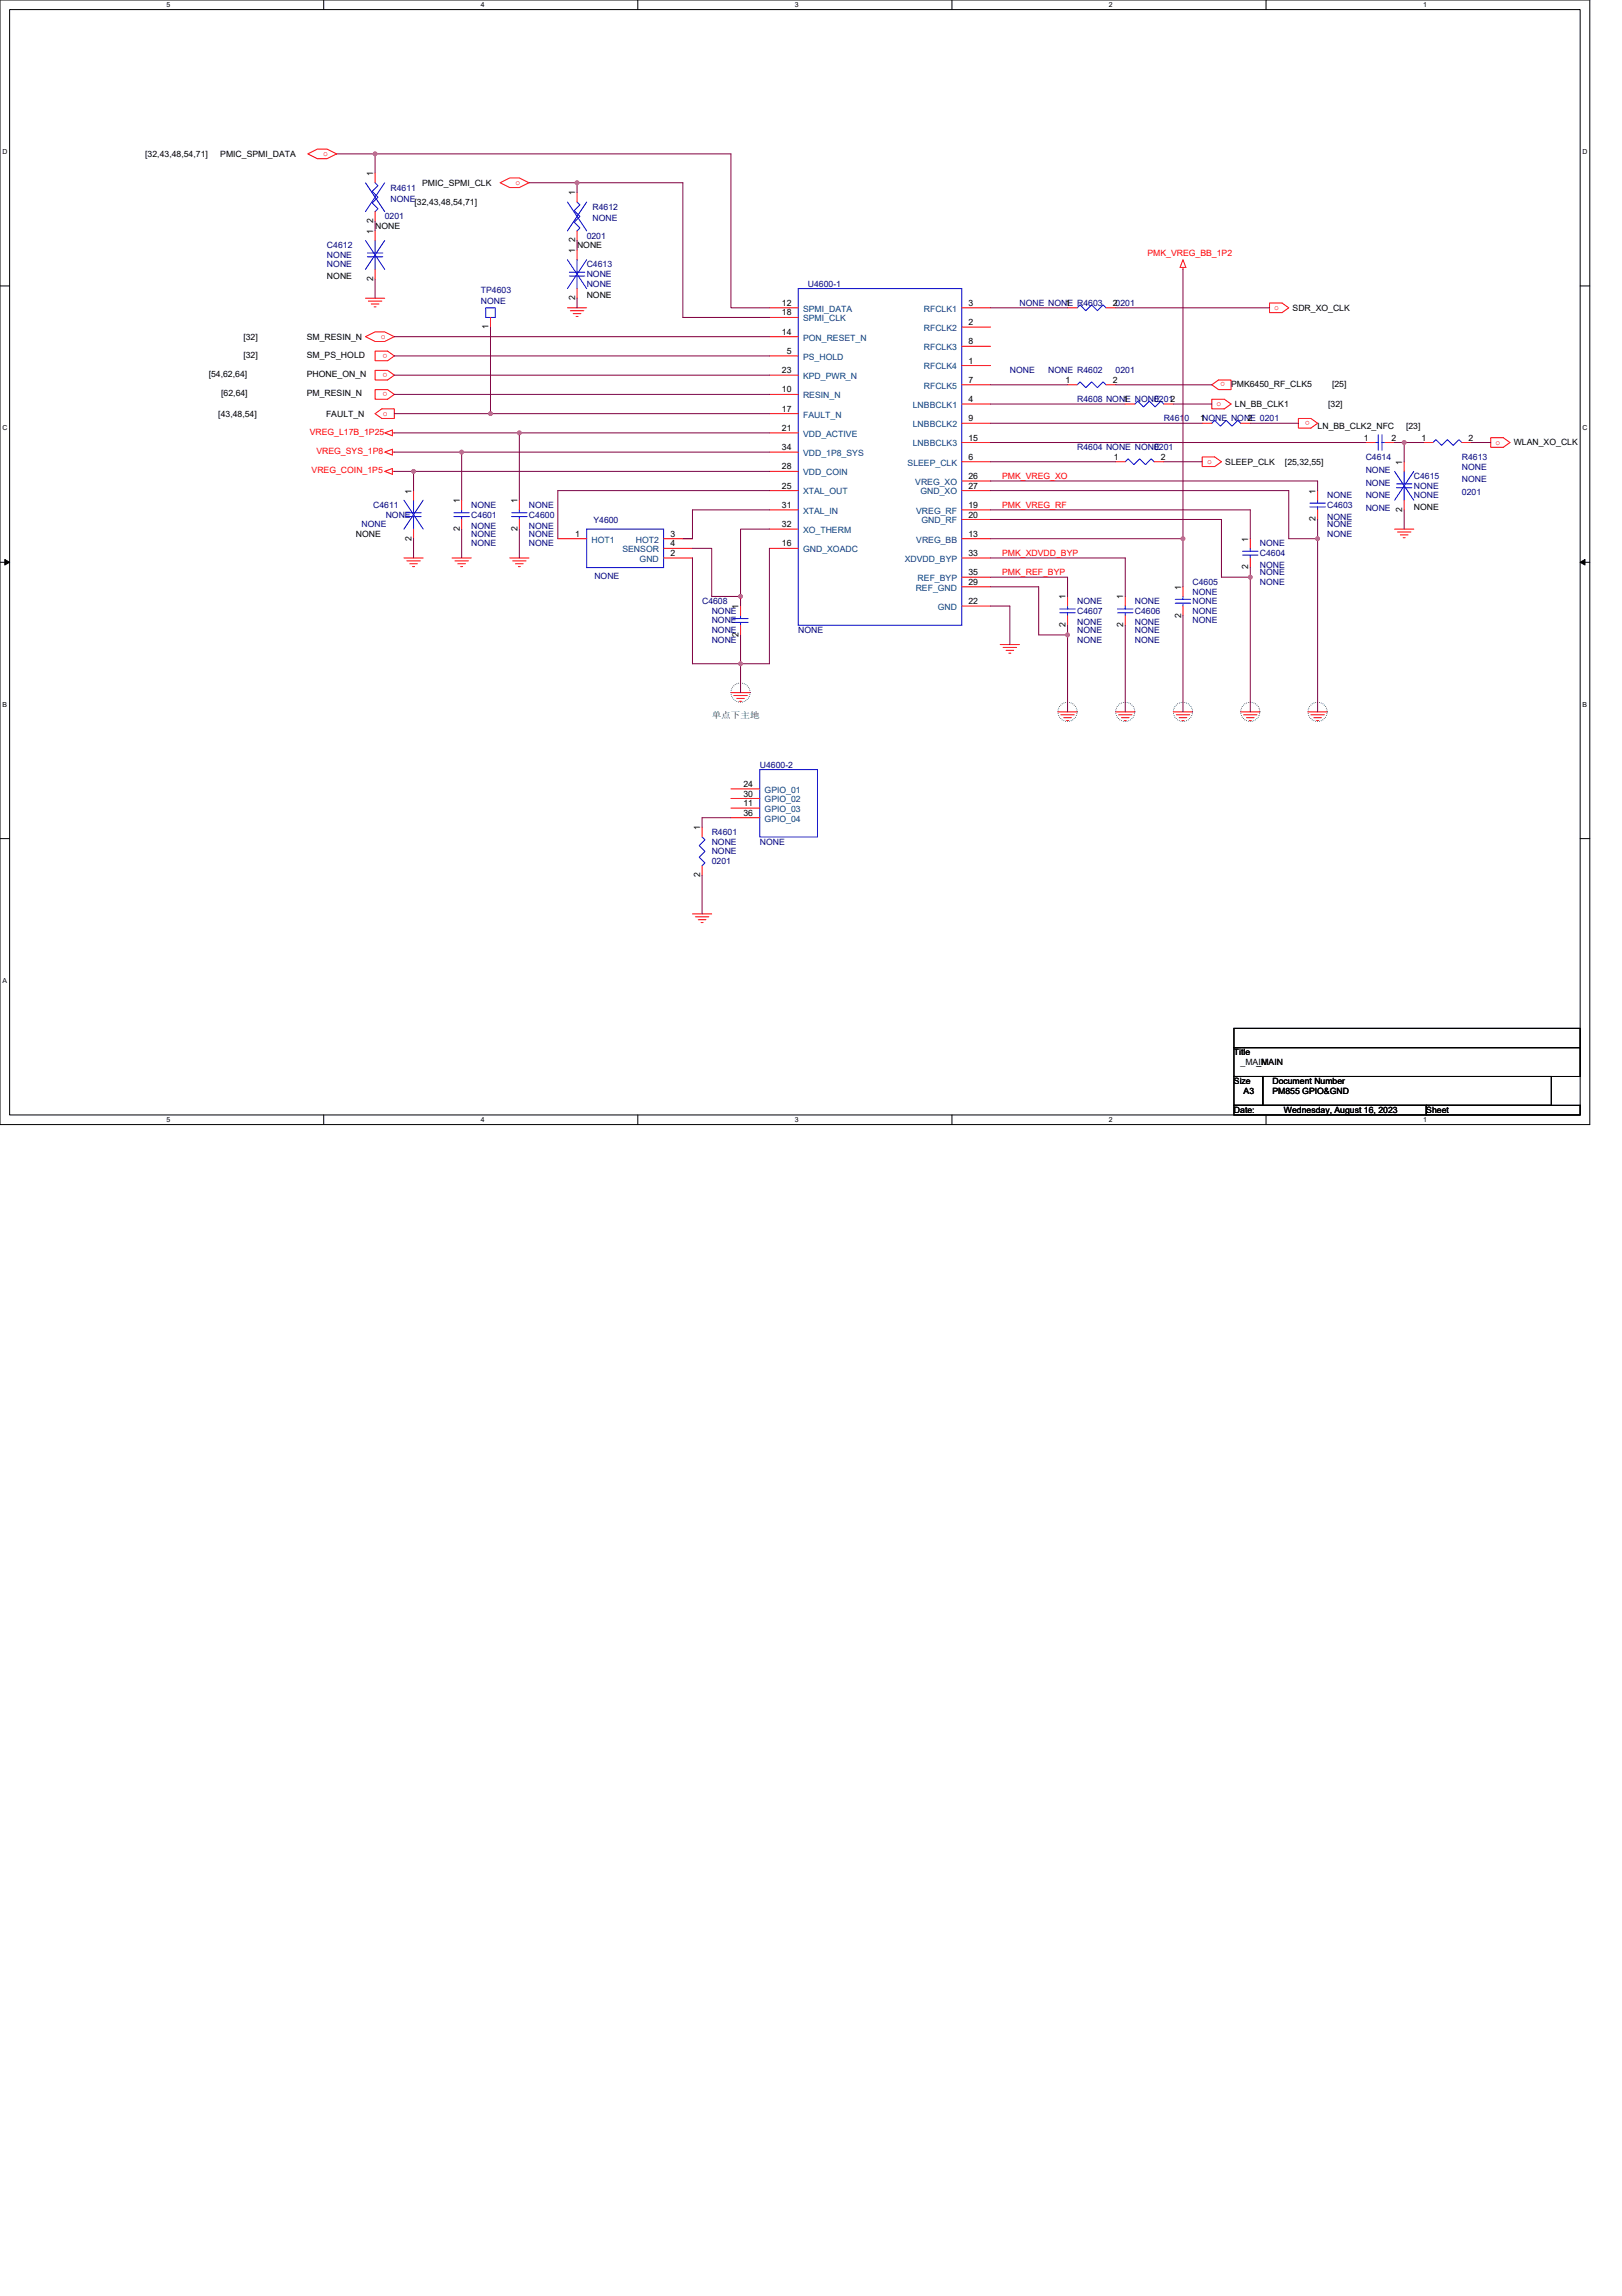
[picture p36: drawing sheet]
<svg xmlns="http://www.w3.org/2000/svg" width="210mm" height="297mm" viewBox="0 0 210 297" stroke-linecap="round" stroke-linejoin="round" font-family="sans-serif">
<defs><g id="words">
<g font-size="1.1">
<text x="18.8" y="20.3">[32,43,48,54,71]</text>
<text x="28.5" y="20.3">PMIC_SPMI_DATA</text>
<text x="48.3" y="22.8" transform="rotate(-90 48.3 22.8)">1</text>
<text x="48.3" y="28.9" transform="rotate(-90 48.3 28.9)">2</text>
<text x="48.5" y="29.6">NONE</text>
<text x="53.6" y="26.5">[32,43,48,54,71]</text>
<text x="54.6" y="24">PMIC_SPMI_CLK</text>
<text x="74.4" y="25.3" transform="rotate(-90 74.4 25.3)">1</text>
<text x="48.3" y="30.2" transform="rotate(-90 48.3 30.2)">1</text>
<text x="74.4" y="32.7" transform="rotate(-90 74.4 32.7)">1</text>
<text x="74.4" y="31.4" transform="rotate(-90 74.4 31.4)">2</text>
<text x="74.7" y="32.1">NONE</text>
<text x="42.3" y="36.1">NONE</text>
<text x="48.3" y="36.3" transform="rotate(-90 48.3 36.3)">2</text>
<text x="74.4" y="38.8" transform="rotate(-90 74.4 38.8)">2</text>
<text x="75.9" y="38.6">NONE</text>
<text x="101.2" y="39.6">12</text>
<text x="101.2" y="40.8">18</text>
<text x="125.3" y="39.6">3</text>
<text x="137.9" y="39.6">1</text>
<text x="144" y="39.6">20201</text>
<text x="167.3" y="40.2">SDR_XO_CLK</text>
<text x="31.5" y="43.9">[32]</text>
<text x="31.5" y="46.3">[32]</text>
<text x="39.7" y="43.9">SM_RESIN_N</text>
<text x="39.7" y="46.3">SM_PS_HOLD</text>
<text x="63.2" y="42.6" transform="rotate(-90 63.2 42.6)">1</text>
<text x="101.2" y="43.3">14</text>
<text x="101.8" y="45.8">5</text>
<text x="125.3" y="42.1">2</text>
<text x="125.3" y="44.5">8</text>
<text x="125.3" y="47">1</text>
<text x="27" y="48.8">[54,62,64]</text>
<text x="28.3" y="53.9">[43,48,54]</text>
<text x="28.6" y="51.3">[62,64]</text>
<text x="39.7" y="48.8">PHONE_ON_N</text>
<text x="39.7" y="51.3">PM_RESIN_N</text>
<text x="42.2" y="53.9">FAULT_N</text>
<text x="101.2" y="48.3">23</text>
<text x="101.2" y="50.8">10</text>
<text x="101.2" y="53.3">17</text>
<text x="125.3" y="49.5">7</text>
<text x="125.3" y="52">4</text>
<text x="137.9" y="49.5">1</text>
<text x="144" y="49.5">2</text>
<text x="145.4" y="52">1</text>
<text x="159.3" y="50">PMK6450_RF_CLK5</text>
<text x="159.8" y="52.7">LN_BB_CLK1</text>
<text x="171.9" y="52.7">[32]</text>
<text x="172.4" y="50">[25]</text>
<text x="101.2" y="55.8">21</text>
<text x="101.2" y="58.2">34</text>
<text x="125.3" y="54.5">9</text>
<text x="125.3" y="57">15</text>
<text x="125.3" y="59.5">6</text>
<text x="144.1" y="59.5">1</text>
<text x="150.2" y="59.5">2</text>
<text x="155.3" y="54.5">1NONE NONE 0201</text>
<text x="161.4" y="54.5">2</text>
<text x="170.5" y="55.5">LN_BB_CLK2_NFC</text>
<text x="176.5" y="57">1</text>
<text x="180.1" y="57">2</text>
<text x="182" y="55.5">[23]</text>
<text x="184" y="57">1</text>
<text x="190.1" y="57">2</text>
<text x="195.9" y="57.6">WLAN_XO_CLK</text>
<text x="53.3" y="63.8" transform="rotate(-90 53.3 63.8)">1</text>
<text x="59.5" y="65.1" transform="rotate(-90 59.5 65.1)">1</text>
<text x="67" y="65.1" transform="rotate(-90 67 65.1)">1</text>
<text x="101.2" y="60.7">28</text>
<text x="101.2" y="63.2">25</text>
<text x="101.2" y="65.7">31</text>
<text x="125.3" y="62">26</text>
<text x="125.3" y="63.2">27</text>
<text x="125.3" y="65.7">19</text>
<text x="158.6" y="60.1">SLEEP_CLK</text>
<text x="166.3" y="60.1">[25,32,55]</text>
<text x="170.3" y="63.8" transform="rotate(-90 170.3 63.8)">1</text>
<text x="181.5" y="60.1" transform="rotate(-90 181.5 60.1)">1</text>
<text x="183" y="66">NONE</text>
<text x="46.1" y="69.5">NONE</text>
<text x="53.3" y="69.9" transform="rotate(-90 53.3 69.9)">2</text>
<text x="59.5" y="68.7" transform="rotate(-90 59.5 68.7)">2</text>
<text x="67" y="68.7" transform="rotate(-90 67 68.7)">2</text>
<text x="74.4" y="69.4">1</text>
<text x="86.7" y="71.9">2</text>
<text x="86.7" y="69.4">3</text>
<text x="86.7" y="70.7">4</text>
<text x="101.2" y="68.2">32</text>
<text x="101.2" y="70.7">16</text>
<text x="125.3" y="71.9">33</text>
<text x="125.3" y="67">20</text>
<text x="125.3" y="69.4">13</text>
<text x="161.5" y="70.1" transform="rotate(-90 161.5 70.1)">1</text>
<text x="170.3" y="67.5" transform="rotate(-90 170.3 67.5)">2</text>
<text x="181.5" y="66.2" transform="rotate(-90 181.5 66.2)">2</text>
<text x="125.3" y="74.4">35</text>
<text x="125.3" y="75.7">29</text>
<text x="137.9" y="77.5" transform="rotate(-90 137.9 77.5)">1</text>
<text x="145.4" y="77.5" transform="rotate(-90 145.4 77.5)">1</text>
<text x="152.8" y="76.3" transform="rotate(-90 152.8 76.3)">1</text>
<text x="161.5" y="73.7" transform="rotate(-90 161.5 73.7)">2</text>
<text x="95.6" y="82.4" transform="rotate(-90 95.6 82.4)">2</text>
<text x="95.6" y="78.8" transform="rotate(-90 95.6 78.8)">1</text>
<text x="125.3" y="78.2">22</text>
<text x="137.9" y="81.1" transform="rotate(-90 137.9 81.1)">2</text>
<text x="145.4" y="81.1" transform="rotate(-90 145.4 81.1)">2</text>
<text x="152.8" y="79.9" transform="rotate(-90 152.8 79.9)">2</text>
<text x="96.2" y="101.8">24</text>
<text x="90.6" y="107.4" transform="rotate(-90 90.6 107.4)">1</text>
<text x="96.2" y="103">30</text>
<text x="96.2" y="104.3">11</text>
<text x="96.2" y="105.5">36</text>
<text x="90.6" y="113.5" transform="rotate(-90 90.6 113.5)">2</text>
<text x="159.7" y="136.5">Title</text>
<text x="160.5" y="137.8">_MAIN</text>
<text x="162.6" y="137.8">_MAIN</text>
<text x="159.7" y="140.3">Size</text>
<text x="160.9" y="141.5">A3</text>
<text x="164.7" y="140.3">Document Number</text>
<text x="164.7" y="141.5">PM855 GPIO&amp;GND</text>
<text x="159.7" y="144">Date:</text>
<text x="166.2" y="144">Wednesday, August 16, 2023</text>
<text x="184.6" y="144">Sheet</text>
</g>
<g font-size="1.1" fill="#f00">
<text x="41.8" y="20.2">o</text>
<text x="66.7" y="23.9">o</text>
<text x="148.5" y="33.1">PMK_VREG_BB_1P2</text>
<text x="164.9" y="40.1">o</text>
<text x="49.3" y="43.8">o</text>
<text x="50.2" y="45.7" transform="rotate(-180 50.2 45.7)">o</text>
<text x="49.5" y="53.8">o</text>
<text x="50.2" y="48.2" transform="rotate(-180 50.2 48.2)">o</text>
<text x="50.2" y="50.7" transform="rotate(-180 50.2 50.7)">o</text>
<text x="157.4" y="52.5">o</text>
<text x="158.6" y="49.5" transform="rotate(-180 158.6 49.5)">o</text>
<text x="40.1" y="56.3">VREG_L17B_1P25</text>
<text x="40.9" y="58.7">VREG_SYS_1P8</text>
<text x="169.5" y="54.4" transform="rotate(-180 169.5 54.4)">o</text>
<text x="193.5" y="57.5">o</text>
<text x="40.3" y="61.2">VREG_COIN_1P5</text>
<text x="129.7" y="61.9">PMK_VREG_XO</text>
<text x="129.7" y="65.7">PMK_VREG_RF</text>
<text x="156.2" y="60">o</text>
<text x="129.7" y="71.9">PMK_XDVDD_BYP</text>
<text x="129.7" y="74.4">PMK_REF_BYP</text>
</g>
<g font-size="1.1" fill="#000080">
<text x="49.8" y="28.4">0201</text>
<text x="50.5" y="24.6">R4611</text>
<text x="50.5" y="26.1">NONE</text>
<text x="76.7" y="27.1">R4612</text>
<text x="76.7" y="28.6">NONE</text>
<text x="42.3" y="32.1">C4612</text>
<text x="42.3" y="33.4">NONE</text>
<text x="42.3" y="34.6">NONE</text>
<text x="75.9" y="34.6">C4613</text>
<text x="75.9" y="35.8">NONE</text>
<text x="75.9" y="30.9">0201</text>
<text x="62.2" y="37.8">TP4603</text>
<text x="62.2" y="39.3">NONE</text>
<text x="75.9" y="37.1">NONE</text>
<text x="104.5" y="37.1">U4600-1</text>
<text x="131.9" y="39.6">NONE NONE R4603</text>
<text x="130.7" y="48.3">NONE</text>
<text x="135.7" y="48.3">NONE R4602</text>
<text x="139.4" y="52">R4608 NONE NONE</text>
<text x="144.4" y="48.3">0201</text>
<text x="149.4" y="52">02012</text>
<text x="139.4" y="58.3">R4604 NONE NONE</text>
<text x="149.4" y="58.3">0201</text>
<text x="150.6" y="54.5">R4610</text>
<text x="176.7" y="59.5">C4614</text>
<text x="189.2" y="59.5">R4613</text>
<text x="48.3" y="65.7">C4611</text>
<text x="61" y="65.7">NONE</text>
<text x="68.5" y="65.7">NONE</text>
<text x="171.8" y="65.7">C4603</text>
<text x="171.8" y="64.5">NONE</text>
<text x="176.7" y="61.2">NONE</text>
<text x="176.7" y="62.9">NONE</text>
<text x="176.7" y="64.5">NONE</text>
<text x="183" y="62">C4615</text>
<text x="183" y="63.2">NONE</text>
<text x="183" y="64.5">NONE</text>
<text x="189.2" y="60.7">NONE</text>
<text x="189.2" y="62.4">NONE</text>
<text x="189.2" y="64">0201</text>
<text x="46.8" y="68.2">NONE</text>
<text x="49.9" y="67">NONE</text>
<text x="61" y="67">C4601</text>
<text x="61" y="68.5">NONE</text>
<text x="61" y="69.5">NONE</text>
<text x="61" y="70.7">NONE</text>
<text x="68.5" y="67">C4600</text>
<text x="68.5" y="68.5">NONE</text>
<text x="68.5" y="69.5">NONE</text>
<text x="68.5" y="70.7">NONE</text>
<text x="76.8" y="67.7">Y4600</text>
<text x="163" y="71.9">C4604</text>
<text x="163" y="70.7">NONE</text>
<text x="171.8" y="67.2">NONE</text>
<text x="171.8" y="68.2">NONE</text>
<text x="171.8" y="69.5">NONE</text>
<text x="176.7" y="66.1">NONE</text>
<text x="76.9" y="74.9">NONE</text>
<text x="154.3" y="75.7">C4605</text>
<text x="154.3" y="76.9">NONE</text>
<text x="163" y="73.4">NONE</text>
<text x="163" y="74.4">NONE</text>
<text x="163" y="75.7">NONE</text>
<text x="90.9" y="78.2">C4608</text>
<text x="92.1" y="79.4">NONE</text>
<text x="92.1" y="83.1">NONE</text>
<text x="92.1" y="81.9">NONE</text>
<text x="92.1" y="80.7">NONE</text>
<text x="103.3" y="81.9">NONE</text>
<text x="139.4" y="79.4">C4607</text>
<text x="139.4" y="80.9">NONE</text>
<text x="139.4" y="81.9">NONE</text>
<text x="139.4" y="78.2">NONE</text>
<text x="139.4" y="83.1">NONE</text>
<text x="146.9" y="79.4">C4606</text>
<text x="146.9" y="80.9">NONE</text>
<text x="146.9" y="81.9">NONE</text>
<text x="146.9" y="78.2">NONE</text>
<text x="146.9" y="83.1">NONE</text>
<text x="154.3" y="78.2">NONE</text>
<text x="154.3" y="79.4">NONE</text>
<text x="154.3" y="80.7">NONE</text>
<text x="98.3" y="99.3">U4600-2</text>
<text x="92.1" y="108">R4601</text>
<text x="92.1" y="109.3">NONE</text>
<text x="92.1" y="110.5">NONE</text>
<text x="92.1" y="111.8">0201</text>
<text x="98.3" y="109.3">NONE</text>
</g>
<g font-size="1.1" fill="#004080">
<text x="103.9" y="40.3">SPMI_DATA</text>
<text x="103.9" y="41.6">SPMI_CLK</text>
<text x="119.6" y="40.3">RFCLK1</text>
<text x="103.9" y="44.1">PON_RESET_N</text>
<text x="103.9" y="46.5">PS_HOLD</text>
<text x="119.6" y="42.8">RFCLK2</text>
<text x="119.6" y="45.3">RFCLK3</text>
<text x="119.6" y="47.8">RFCLK4</text>
<text x="103.9" y="49">KPD_PWR_N</text>
<text x="103.9" y="51.5">RESIN_N</text>
<text x="118.1" y="52.8">LNBBCLK1</text>
<text x="119.6" y="50.3">RFCLK5</text>
<text x="103.9" y="54">FAULT_N</text>
<text x="103.9" y="56.5">VDD_ACTIVE</text>
<text x="103.9" y="59">VDD_1P8_SYS</text>
<text x="118.1" y="55.3">LNBBCLK2</text>
<text x="118.1" y="57.8">LNBBCLK3</text>
<text x="103.9" y="61.5">VDD_COIN</text>
<text x="103.9" y="64">XTAL_OUT</text>
<text x="117.5" y="60.2">SLEEP_CLK</text>
<text x="118.4" y="62.7">VREG_XO</text>
<text x="119.1" y="64">GND_XO</text>
<text x="76.5" y="70.2">HOT1</text>
<text x="80.5" y="71.4">SENSOR</text>
<text x="82.3" y="70.2">HOT2</text>
<text x="103.9" y="66.5">XTAL_IN</text>
<text x="103.9" y="69">XO_THERM</text>
<text x="103.9" y="71.4">GND_XOADC</text>
<text x="118.6" y="66.5">VREG_RF</text>
<text x="118.6" y="70.2">VREG_BB</text>
<text x="119.2" y="67.7">GND_RF</text>
<text x="82.8" y="72.7">GND</text>
<text x="117.1" y="72.7">XDVDD_BYP</text>
<text x="118.5" y="76.4">REF_GND</text>
<text x="118.8" y="75.2">REF_BYP</text>
<text x="121.4" y="78.9">GND</text>
<text x="98.9" y="102.6">GPIO_01</text>
<text x="98.9" y="103.8">GPIO_02</text>
<text x="98.9" y="105">GPIO_03</text>
<text x="98.9" y="106.3">GPIO_04</text>
</g>
<text font-size="1.1" fill="#008000" x="92.1" y="92.9">单锚单放单</text>
<g font-size=".9">
<text x="21.6" y=".9">5</text>
<text x="62.2" y=".9">4</text>
<text x="102.9" y=".9">3</text>
<text x="143.5" y=".9">2</text>
<text x="184.2" y=".9">1</text>
<text x=".3" y="19.9">D</text>
<text x="204.8" y="19.9">D</text>
<text x=".3" y="55.7">C</text>
<text x="204.8" y="55.7">C</text>
<text x=".3" y="91.4">B</text>
<text x="204.8" y="91.4">B</text>
<text x=".3" y="127.2">A</text>
<text x="21.6" y="145.2">5</text>
<text x="62.2" y="145.2">4</text>
<text x="102.9" y="145.2">3</text>
<text x="143.5" y="145.2">2</text>
<text x="184.2" y="145.2">1</text>
</g>
</g></defs>
<path d="M0 0h205.7v145.5h-205.7zM1.2 1.2h203.3v143h-203.3z" fill="none" stroke="#000" stroke-width=".13"/>
<g fill="#fff">
<path d="M21.6 .1h.5v1h-.5z"/>
<path d="M21.6 144.4h.5v1h-.5z"/>
</g>
<path d="M41.9 0v1.2M41.9 144.2v1.3" fill="none" stroke="#000" stroke-width=".13"/>
<g fill="#fff">
<path d="M62.2 .1h.5v1h-.5z"/>
<path d="M62.2 144.4h.5v1h-.5z"/>
</g>
<path d="M82.5 0v1.2M82.5 144.2v1.3" fill="none" stroke="#000" stroke-width=".13"/>
<g fill="#fff">
<path d="M102.9 .1h.5v1h-.5z"/>
<path d="M102.9 144.4h.5v1h-.5z"/>
</g>
<path d="M123.2 0v1.2M123.2 144.2v1.3" fill="none" stroke="#000" stroke-width=".13"/>
<g fill="#fff">
<path d="M143.5 .1h.5v1h-.5z"/>
<path d="M143.5 144.4h.5v1h-.5z"/>
</g>
<path d="M163.8 0v1.2M163.8 144.2v1.3" fill="none" stroke="#000" stroke-width=".13"/>
<g fill="#fff">
<path d="M184.2 .1h.5v1h-.5z"/>
<path d="M184.2 144.4h.5v1h-.5z"/>
<path d="M.3 19.1h.7v1h-.7z"/>
<path d="M204.8 19.1h.6v1h-.6z"/>
<path d="M.3 54.9h.7v1h-.7z"/>
<path d="M204.8 54.9h.6v1h-.6z"/>
</g>
<path d="M0 37h1.2M204.5 37h1.2" fill="none" stroke="#000" stroke-width=".13"/>
<g fill="#fff">
<path d="M.3 90.6h.6v1h-.6z"/>
<path d="M204.8 90.6h.6v1h-.6z"/>
</g>
<path d="M0 72.7h1.2M.6 72.4l.6 .3-.6 .4zM204.5 72.7l.6-.3v.7zM204.5 72.7h1.2" fill="none" stroke="#000" stroke-width=".13"/>
<path d="M.6 72.4l.6 .3-.6 .4zM204.5 72.7l.6-.3v.7z" fill="#000"/>
<path d="M.3 126.4h.6v1h-.6z" fill="#fff"/>
<path d="M0 108.5h1.2M204.5 108.5h1.2M159.7 133h44.8v2.5h-44.8zM159.7 135.5h44.8v3.8h-44.8zM159.7 139.3h3.7v3.7h-3.7zM163.4 139.3h37.4v3.7h-37.4zM159.7 143h24.9v1.2h-24.9zM184.6 143h19.9v1.2h-19.9z" fill="none" stroke="#000" stroke-width=".13"/>
<g fill="none" stroke="#008000" stroke-width=".13">
<circle cx="95.8" cy="89.6" r="1.24"/>
<circle cx="138.1" cy="92.1" r="1.24"/>
<circle cx="145.6" cy="92.1" r="1.24"/>
<circle cx="153.1" cy="92.1" r="1.24"/>
<circle cx="161.8" cy="92.1" r="1.24"/>
<circle cx="170.5" cy="92.1" r="1.24"/>
</g>
<g fill="none" stroke="#f00" stroke-width=".13">
<path d="M39.8 19.9l1.3-.6h1.2l1.3 .6-1.3 .6h-1.2zM47.3 38.6h2.5M47.7 39h1.7M48 39.3h1M48.4 39.7h.3M48.5 22.4v1.2M48.5 27.4v1.2M48.5 29.9v1.2M48.5 34.8v1.3M64.7 23.6l1.3-.6h1.2l1.3 .6-1.3 .7h-1.2zM73.4 39.8h2.5M74.7 32.4v1.2"/>
<path d="M74.7 37.3v1.3M74.7 24.9v1.2M74.7 29.9v1.2M99.6 39.8h3.7M124.5 39.8h3.7M138.2 39.8h1.2M143.1 39.8h1.3M153.1 33.6l.4 1h-.8zM153.1 34.6v.2M164.3 39.2h1.6l.9 .6-.9 .6h-1.6zM47.3 43.6l1.2-.7h1.3l1.2 .7-1.2 .6h-1.3zM48.5 53.5l.9-.6h1.6v1.2h-1.6z"/>
<path d="M48.5 45.4h1.7l.8 .6-.8 .7h-1.7zM48.5 47.9h1.7l.8 .6-.8 .7h-1.7zM48.5 50.4h1.7l.8 .6-.8 .6h-1.7zM49.8 58.5l1-.4v.8zM49.8 56l1-.4v.8zM50.8 58.5h.2M50.8 56h.2M63.5 41.1v1.2M73.8 40.2h1.7M74.2 40.6h1M74.5 40.9h.3M99.6 41.1h3.7"/>
<path d="M99.6 43.6h3.7M99.6 46h3.7M99.6 48.5h3.7M99.6 51h3.7M99.6 53.5h3.7M99.6 56h3.7M99.6 58.5h3.7M124.5 42.3h3.7M124.5 44.8h3.7M124.5 47.3h3.7M124.5 49.8h3.7M124.5 52.3h3.7"/>
<path d="M124.5 54.8h3.7M124.5 57.2h3.7M124.5 59.7h3.7M138.2 49.8h1.2M143.1 49.8h1.3M144.4 59.7h1.2M145.6 52.3h1.3M149.4 59.7h1.2M150.6 52.3h1.2M155.6 54.8h1.2M155.6 59.1h1.6l.9 .6-.9 .7h-1.6zM156.8 49.8l.9-.6h1.6v1.2h-1.6z"/>
<path d="M156.8 51.6h1.6l.9 .7-.9 .6h-1.6zM160.6 54.8h1.2M168 54.1h1.6l.9 .7-.9 .6h-1.6zM176.7 57.2h1.3M179.2 57.2h1.3M181.7 59.7v1.3M184.2 57.2h1.2M189.2 57.2h1.2M192.9 56.6h1.6l.9 .6-.9 .7h-1.6zM49.8 61l1-.4v.8zM50.8 61h.2M52.3 72.2h2.5"/>
<path d="M52.6 72.6h1.8M53 72.9h1M53.4 73.3h.2M53.5 63.5v1.2M53.5 68.5v1.2M58.5 72.2h2.5M58.9 72.6h1.7M59.2 72.9h1M59.6 73.3h.3M59.7 64.7v1.3M59.7 67.2v1.3M66 72.2h2.5"/>
<path d="M66.3 72.6h1.8M66.7 72.9h1M67.1 73.3h.2M67.2 64.7v1.3M67.2 67.2v1.3M72.2 69.7h3.7M85.9 72.2h3.7M85.9 69.7h3.7M85.9 70.9h3.7M95.8 78.4v1.3M99.6 61h3.7M99.6 63.5h3.7"/>
<path d="M99.6 66h3.7M99.6 68.5h3.7M99.6 70.9h3.7M124.5 62.2h3.7M124.5 63.5h3.7M124.5 66h3.7M124.5 67.2h3.7M124.5 69.7h3.7M124.5 72.2h3.7M124.5 74.7h3.7M124.5 75.9h3.7M124.5 78.4h3.7"/>
<path d="M138.2 77.2v1.2M138.2 79.7v1.2M145.6 77.2v1.2M145.6 79.7v1.2M153.1 75.9v1.3M153.1 78.4v1.3M161.8 69.7v1.2M161.8 72.2v1.2M170.5 63.5v1.2M170.5 66v1.2M180.5 68.5h2.5M180.8 68.8h1.8"/>
<path d="M181.2 69.2h1M181.6 69.6h.2M181.7 64.7v1.3M94.6 89.6h2.5M95 90h1.7M95.3 90.4h1M95.7 90.7h.3M95.8 80.9v1.2M129.4 83.4h2.5M129.8 83.8h1.8M130.2 84.1h1M130.6 84.5h.2"/>
<path d="M136.9 92.1h2.5M137.3 92.5h1.7M137.7 92.8h.9M138 93.2h.3M144.4 92.1h2.5M144.7 92.5h1.8M145.1 92.8h1M145.5 93.2h.2M151.8 92.1h2.5M152.2 92.5h1.8M152.6 92.8h1M153 93.2h.2"/>
<path d="M160.6 92.1h2.4M160.9 92.5h1.8M161.3 92.8h1M161.7 93.2h.2M169.3 92.1h2.5M169.6 92.5h1.8M170 92.8h1M170.4 93.2h.2M89.6 118.2h2.5M90 118.6h1.7M90.4 119h1M90.7 119.4h.3"/>
<path d="M90.9 107v1.3M90.9 112v1.3M94.6 102.1h3.7M94.6 103.3h3.7M94.6 104.5h3.7M94.6 105.8h3.7"/>
</g>
<g fill="none" stroke="#00f" stroke-width=".13">
<path d="M47.3 23.6l2.5 3.8M47.3 31.1l2.5 3.7M47.5 32.7h2M47.5 33.2h2M48.5 23.6l.4 .4-.7 .8 .7 .7-.7 .8 .7 .7-.4 .4M48.5 31.1v1.6M48.5 33.2v1.6M49.8 31.1l-2.5 3.7M49.8 23.6l-2.5 3.8M62.9 39.8h1.2v1.3h-1.2zM73.4 33.6l2.5 3.7M73.4 26.1l2.5 3.8"/>
<path d="M73.7 35.2h2M73.7 35.7h2M74.7 33.6v1.6M74.7 35.7v1.6M74.7 26.1l.4 .4-.8 .8 .8 .7-.8 .8 .8 .7-.4 .4M75.9 33.6l-2.5 3.7M75.9 26.1l-2.5 3.8M103.3 37.3h21.2v43.6h-21.2zM139.4 39.8l.4-.4 .7 .8 .8-.8 .7 .8 .8-.8 .3 .4M139.4 49.8l.4-.4 .7 .8 .8-.8 .7 .8 .8-.8 .3 .4M145.6 59.7l.4-.3 .7 .7 .8-.7 .7 .7 .8-.7 .4 .3M146.9 52.3l.3-.4 .8 .7 .7-.7 .8 .7 .7-.7 .4 .4"/>
<path d="M156.8 54.8l.4-.4 .7 .7 .8-.7 .7 .7 .8-.7 .4 .4M178 57.2h.4M178.4 56.3v1.9M178.8 56.3v1.9M178.8 57.2h.4M185.4 57.2l.4-.3 .8 .7 .7-.7 .8 .7 .7-.7 .4 .3M52.3 64.7l2.5 3.8M52.5 66.3h2M52.5 66.8h2M53.5 64.7v1.6M53.5 66.8v1.7M54.8 64.7l-2.5 3.8"/>
<path d="M58.7 66.3h2M58.7 66.8h2M59.7 66v.3M59.7 66.8v.4M66.2 66.3h2M66.2 66.8h2M67.2 66v.3M67.2 66.8v.4M75.9 68.5h10v4.9h-10zM95.8 79.7v.3M137.2 78.8h1.9M137.2 79.3h1.9"/>
<path d="M138.2 78.4v.4M138.2 79.3v.4M144.6 78.8h2M144.6 79.3h2M145.6 78.4v.4M145.6 79.3v.4M152.1 77.5h2M152.1 78h2M153.1 77.2v.3M153.1 78v.4M160.8 71.3h2M160.8 71.8h2"/>
<path d="M161.8 70.9v.4M161.8 71.8v.4M169.5 65.1h2M169.5 65.6h2M170.5 64.7v.4M170.5 65.6v.4M180.5 61l2.5 3.7M180.7 62.6h2M180.7 63.1h2M181.7 61v1.6M181.7 63.1v1.6M183 61l-2.5 3.7"/>
<path d="M94.8 80h2M94.8 80.5h2M95.8 80.5v.4M98.3 99.6h7.5v8.7h-7.5zM90.9 108.3l.3 .4-.7 .7 .7 .7-.7 .8 .7 .7-.3 .4"/>
</g>
<path d="M51 53.5h12.5M51 43.6h48.6M51 46h48.6M51 48.5h48.6M51 51h48.6" fill="none" stroke="#800040" stroke-width=".13"/>
<circle cx="63.5" cy="53.5" r=".24" fill="#f0f"/>
<circle cx="63.5" cy="53.5" r=".24" fill="none" stroke="#f0f" stroke-width=".13"/>
<path d="M51 56h48.6M59.7 58.5h39.9M53.5 61h46.1" fill="none" stroke="#800040" stroke-width=".13"/>
<circle cx="67.2" cy="56" r=".24" fill="#f0f"/>
<circle cx="67.2" cy="56" r=".24" fill="none" stroke="#f0f" stroke-width=".13"/>
<path d="M51 58.5h8.7v6.2M67.2 56v8.7" fill="none" stroke="#800040" stroke-width=".13"/>
<circle cx="59.7" cy="58.5" r=".24" fill="#f0f"/>
<circle cx="59.7" cy="58.5" r=".24" fill="none" stroke="#f0f" stroke-width=".13"/>
<path d="M59.7 68.5v3.7M67.2 68.5v3.7M99.6 63.5h-27.4v6.2M99.6 66h-10v3.7M99.6 68.5h-3.8v8.7" fill="none" stroke="#800040" stroke-width=".13"/>
<circle cx="95.8" cy="77.2" r=".24" fill="#f0f"/>
<circle cx="95.8" cy="77.2" r=".24" fill="none" stroke="#f0f" stroke-width=".13"/>
<path d="M128.2 39.8h10M128.2 52.3h17.4M128.2 54.8h27.4M128.2 59.7h16.2M128.2 67.2h29.9v7.5h3.7v-1.3M128.2 66h33.6v3.7M128.2 63.5h38.6v6.2h3.7v-2.5M128.2 62.2h42.3v1.3M95.8 85.9v3.7" fill="none" stroke="#800040" stroke-width=".13"/>
<circle cx="161.8" cy="74.7" r=".24" fill="#f0f"/>
<circle cx="161.8" cy="74.7" r=".24" fill="none" stroke="#f0f" stroke-width=".13"/>
<path d="M170.5 69.7v22.4" fill="none" stroke="#800040" stroke-width=".13"/>
<circle cx="170.5" cy="69.7" r=".24" fill="#f0f"/>
<circle cx="170.5" cy="69.7" r=".24" fill="none" stroke="#f0f" stroke-width=".13"/>
<path d="M128.2 72.2h17.4v5M128.2 69.7h24.9v6.2M161.8 74.7v17.4" fill="none" stroke="#800040" stroke-width=".13"/>
<circle cx="153.1" cy="69.7" r=".24" fill="#f0f"/>
<circle cx="153.1" cy="69.7" r=".24" fill="none" stroke="#f0f" stroke-width=".13"/>
<path d="M128.2 74.7h10v2.5M134.4 75.9v6.2h3.8M153.1 79.7v12.4M138.2 80.9v1.2M138.2 82.1v10M145.6 80.9v11.2" fill="none" stroke="#800040" stroke-width=".13"/>
<circle cx="138.1" cy="82.1" r=".24" fill="#f0f"/>
<circle cx="138.1" cy="82.1" r=".24" fill="none" stroke="#f0f" stroke-width=".13"/>
<path d="M144.4 39.8h19.9M128.2 78.4h2.5v5M128.2 75.9h6.2M95.8 82.1v3.8M90.9 113.3v4.9M94.6 105.8h-3.7v1.2" fill="none" stroke="#800040" stroke-width=".13"/>
<circle cx="95.8" cy="85.9" r=".24" fill="#f0f"/>
<circle cx="95.8" cy="85.9" r=".24" fill="none" stroke="#f0f" stroke-width=".13"/>
<path d="M51 61h2.5v2.5M99.6 70.9v15h-3.8" fill="none" stroke="#800040" stroke-width=".13"/>
<circle cx="53.5" cy="61" r=".24" fill="#f0f"/>
<circle cx="53.5" cy="61" r=".24" fill="none" stroke="#f0f" stroke-width=".13"/>
<g fill="none" stroke="#800040" stroke-width=".13">
<path d="M43.6 19.9h4.9M48.5 19.9v2.5M48.5 19.9h46.1v19.9h5M48.5 36.1v2.5M153.1 34.8v34.9M63.5 42.3v11.2h36.1M88.4 41.1h11.2M128.2 49.8h10M144.4 49.8h12.4M150.6 59.7h5M151.8 52.3h5M161.8 54.8h6.2"/>
<path d="M53.5 69.7v2.5M88.4 69.7h1.2M89.6 72.2v13.7h6.2"/>
</g>
<circle cx="48.5" cy="19.9" r=".24" fill="#f0f"/>
<circle cx="48.5" cy="19.9" r=".24" fill="none" stroke="#f0f" stroke-width=".13"/>
<path d="M48.5 28.6v1.3M68.5 23.6h6.2M74.7 31.1v1.3M74.7 38.6v1.2M74.7 23.6v1.3M74.7 23.6h13.7v17.5" fill="none" stroke="#800040" stroke-width=".13"/>
<circle cx="74.7" cy="23.6" r=".24" fill="#f0f"/>
<circle cx="74.7" cy="23.6" r=".24" fill="none" stroke="#f0f" stroke-width=".13"/>
<path d="M180.5 57.2h1.2" fill="none" stroke="#800040" stroke-width=".13"/>
<circle cx="181.7" cy="57.2" r=".24" fill="#f0f"/>
<circle cx="181.7" cy="57.2" r=".24" fill="none" stroke="#f0f" stroke-width=".13"/>
<path d="M128.2 57.2h48.5M184.2 57.2h-2.5v2.5M190.4 57.2h2.5M89.6 70.9h2.5v6.3h3.7v1.2M181.7 66v2.5" fill="none" stroke="#800040" stroke-width=".13"/>
<circle cx="63.5" cy="53.5" r=".24" fill="#f0f"/>
<circle cx="63.5" cy="53.5" r=".24" fill="none" stroke="#f0f" stroke-width=".13"/>
<circle cx="67.2" cy="56" r=".24" fill="#f0f"/>
<circle cx="67.2" cy="56" r=".24" fill="none" stroke="#f0f" stroke-width=".13"/>
<circle cx="59.7" cy="58.5" r=".24" fill="#f0f"/>
<circle cx="59.7" cy="58.5" r=".24" fill="none" stroke="#f0f" stroke-width=".13"/>
<circle cx="95.8" cy="77.2" r=".24" fill="#f0f"/>
<circle cx="95.8" cy="77.2" r=".24" fill="none" stroke="#f0f" stroke-width=".13"/>
<circle cx="161.8" cy="74.7" r=".24" fill="#f0f"/>
<circle cx="161.8" cy="74.7" r=".24" fill="none" stroke="#f0f" stroke-width=".13"/>
<circle cx="170.5" cy="69.7" r=".24" fill="#f0f"/>
<circle cx="170.5" cy="69.7" r=".24" fill="none" stroke="#f0f" stroke-width=".13"/>
<circle cx="153.1" cy="69.7" r=".24" fill="#f0f"/>
<circle cx="153.1" cy="69.7" r=".24" fill="none" stroke="#f0f" stroke-width=".13"/>
<circle cx="138.1" cy="82.1" r=".24" fill="#f0f"/>
<circle cx="138.1" cy="82.1" r=".24" fill="none" stroke="#f0f" stroke-width=".13"/>
<circle cx="95.8" cy="85.9" r=".24" fill="#f0f"/>
<circle cx="95.8" cy="85.9" r=".24" fill="none" stroke="#f0f" stroke-width=".13"/>
<circle cx="53.5" cy="61" r=".24" fill="#f0f"/>
<circle cx="53.5" cy="61" r=".24" fill="none" stroke="#f0f" stroke-width=".13"/>
<circle cx="48.5" cy="19.9" r=".24" fill="#f0f"/>
<circle cx="48.5" cy="19.9" r=".24" fill="none" stroke="#f0f" stroke-width=".13"/>
<circle cx="74.7" cy="23.6" r=".24" fill="#f0f"/>
<circle cx="74.7" cy="23.6" r=".24" fill="none" stroke="#f0f" stroke-width=".13"/>
<circle cx="181.7" cy="57.2" r=".24" fill="#f0f"/>
<circle cx="181.7" cy="57.2" r=".24" fill="none" stroke="#f0f" stroke-width=".13"/>
<use href="#words"/>
</svg>
